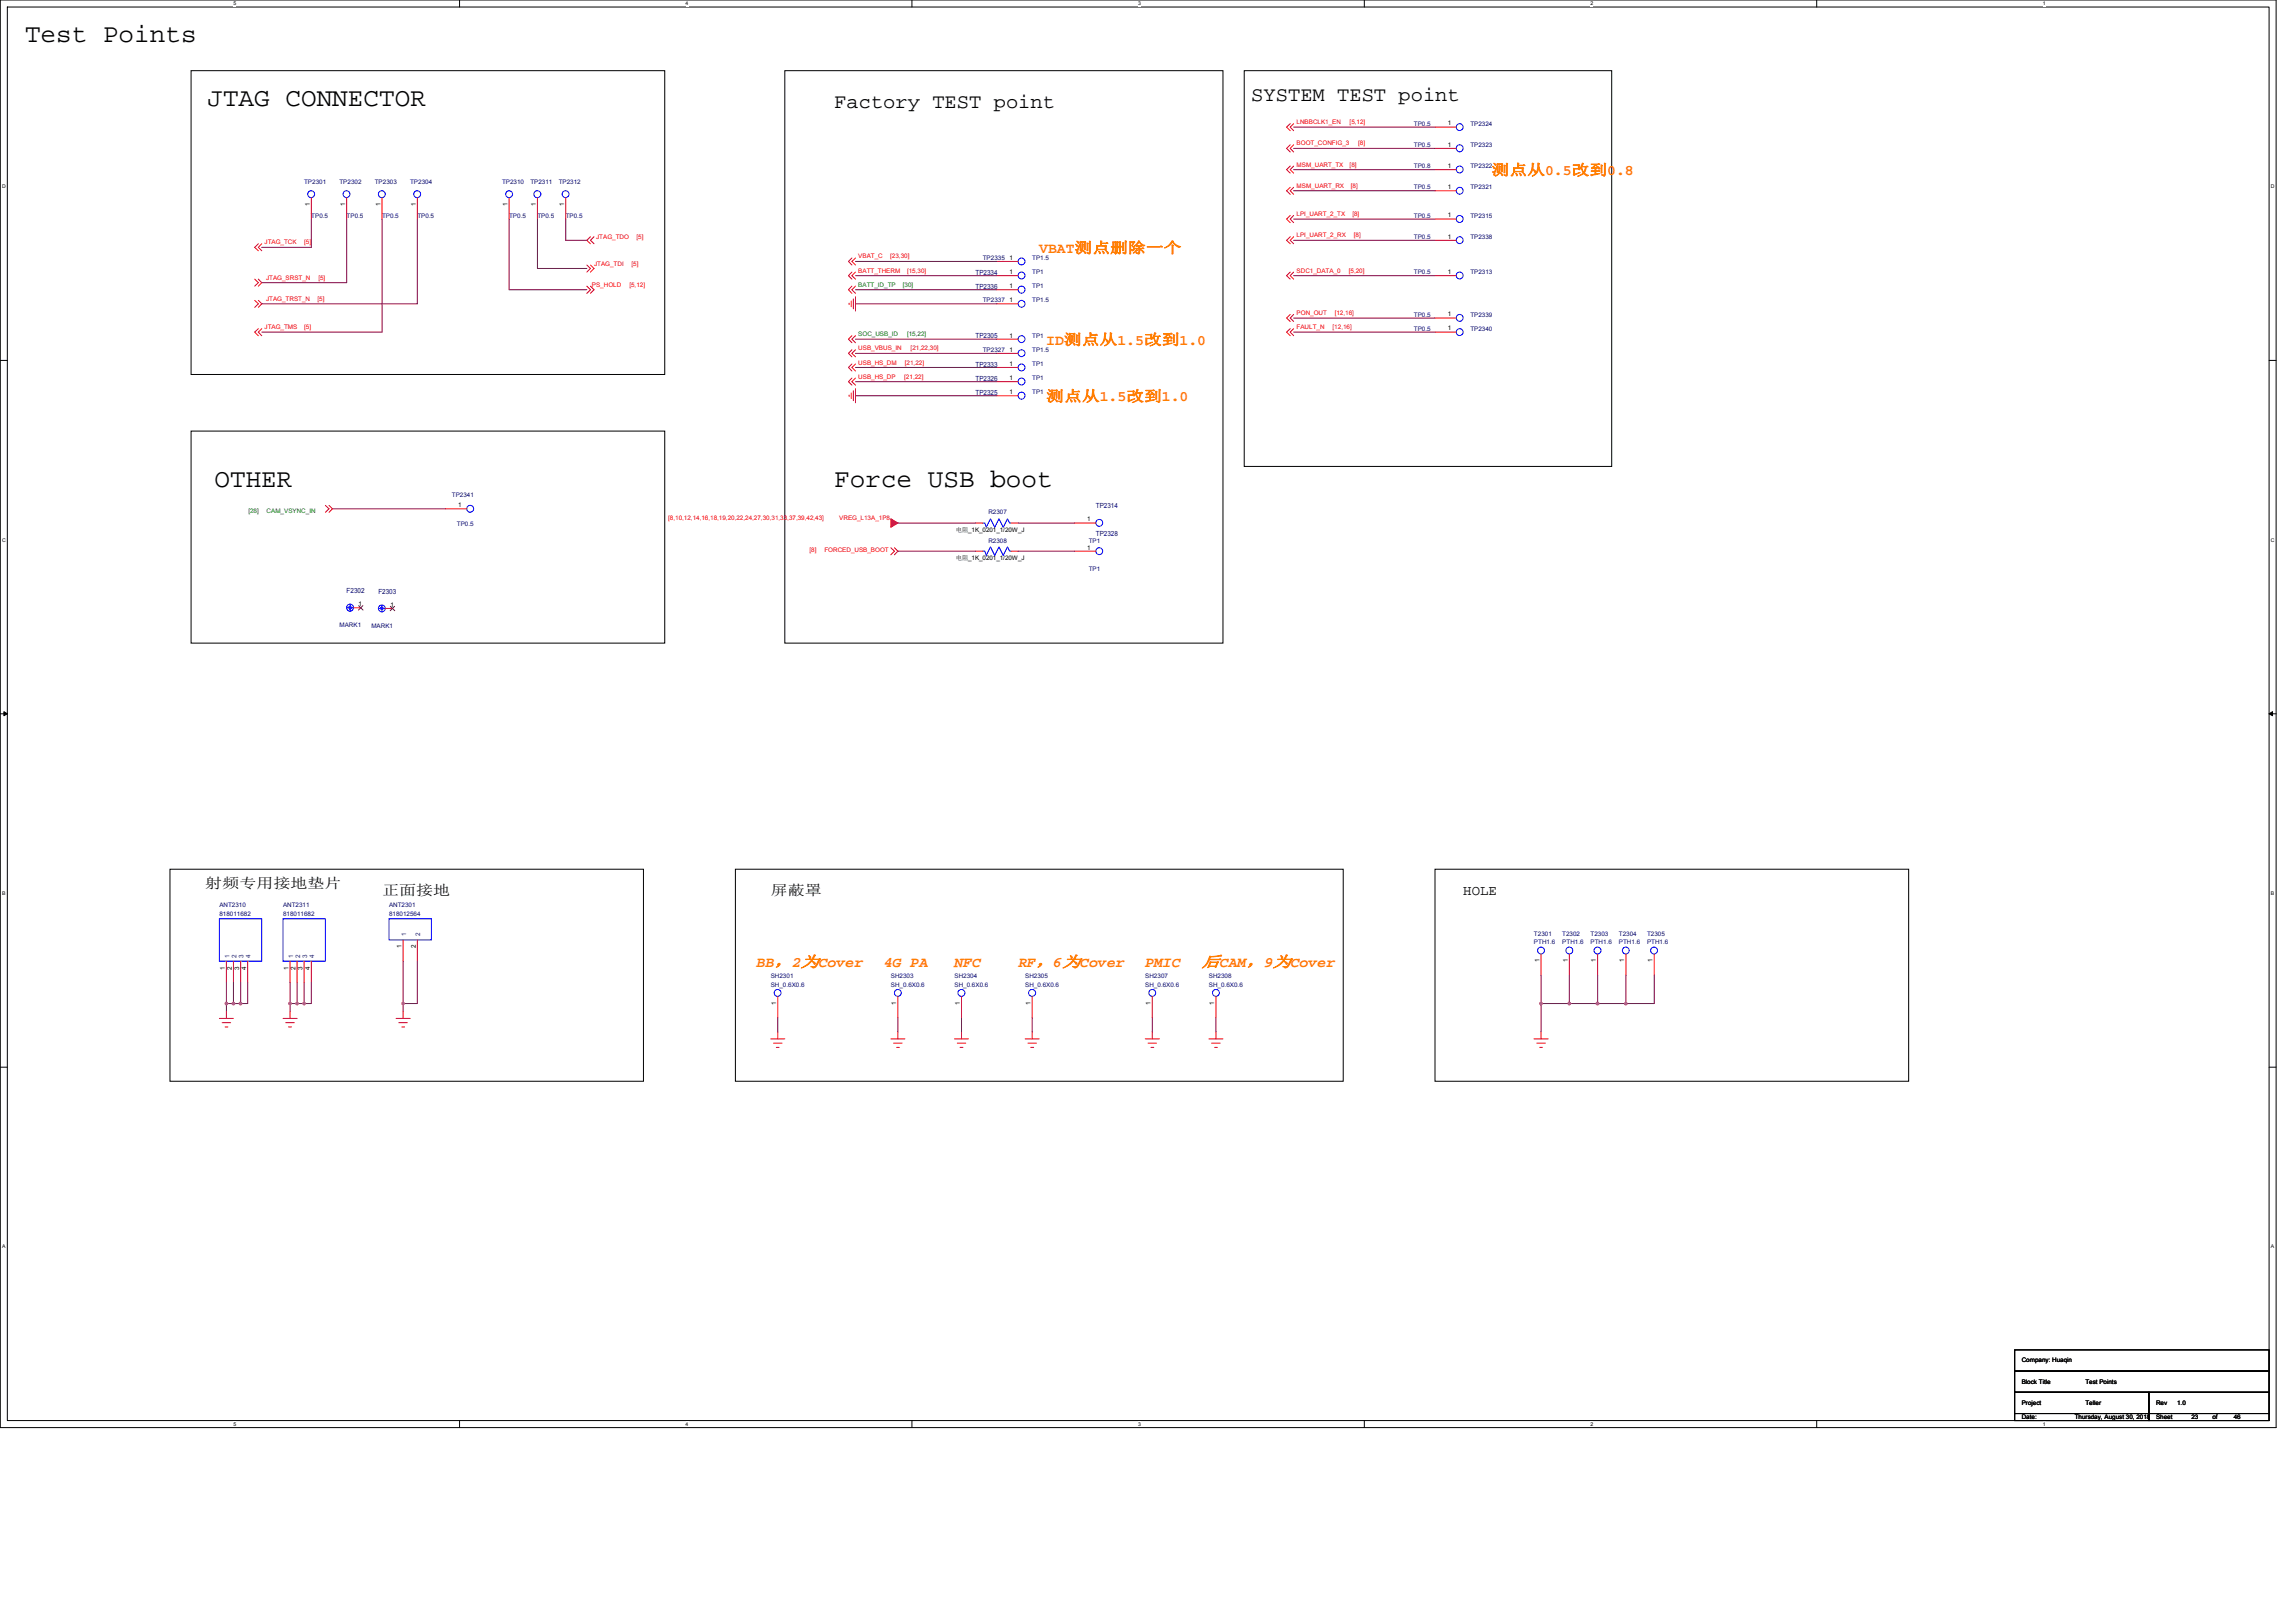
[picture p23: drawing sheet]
<svg xmlns="http://www.w3.org/2000/svg" width="297mm" height="210mm" viewBox="0 0 297 210" stroke-linecap="round" stroke-linejoin="round" font-family="sans-serif">
<defs><g id="words">
<g font-size="3.4">
<text x="3.2" y="5.4">Test Points</text>
<text x="26.8" y="13.7">JTAG CONNECTOR</text>
<text x="27.7" y="63">OTHER</text>
<text x="107.9" y="63">Force USB boot</text>
</g>
<g font-size="2.6">
<text x="107.9" y="14">Factory TEST point</text>
<text x="161.9" y="13.1">SYSTEM TEST point</text>
</g>
<text font-size="2.1" fill="#ff8000" x="155.5" y="125.1">后CAM，9为Cover</text>
<g font-size="1.9" fill="#ff8000">
<text x="193" y="22.6">测点从0.5改到0.8</text>
<text x="134.4" y="32.7">VBAT测点删除一个</text>
<text x="135.4" y="44.6">ID测点从1.5改到1.0</text>
<text x="135.4" y="51.9">测点从1.5改到1.0</text>
<text x="97.9" y="125.1">BB，2为Cover</text>
<text x="114.3" y="125.1">4G PA</text>
<text x="123.5" y="125.1">NFC</text>
<text x="131.7" y="125.1">RF，6为Cover</text>
<text x="148.2" y="125.1">PMIC</text>
</g>
<g font-size="1.8">
<text x="26.6" y="114.9">射频专用接地垫片</text>
<text x="49.4" y="115.8">正面接地</text>
<text x="99.7" y="115.8">屏蔽罩</text>
<text x="189.3" y="115.8">HOLE</text>
</g>
<g font-size=".9" fill="#000080">
<text x="126.2" y="35.6">TP2334</text>
<text x="126.2" y="37.4">TP2336</text>
<text x="126.2" y="43.8">TP2305</text>
<text x="126.2" y="47.5">TP2333</text>
<text x="126.2" y="51.1">TP2325</text>
<text x="126.2" y="49.3">TP2326</text>
<text x="141.8" y="65.7">TP2314</text>
<text x="141.8" y="69.4">TP2328</text>
<text x="44.8" y="76.7">F2302</text>
<text x="49" y="76.8">F2303</text>
</g>
<g font-size=".8" fill="#f00">
<text x="167.7" y="16.1">LNBBCLK1_EN</text>
<text x="174.6" y="16.1">[5,12]</text>
<text x="167.7" y="18.8">BOOT_CONFIG_3</text>
<text x="167.7" y="21.6">MSM_UART_TX</text>
<text x="174.6" y="21.6">[8]</text>
<text x="175.7" y="18.8">[8]</text>
<text x="167.7" y="24.3">MSM_UART_RX</text>
<text x="167.7" y="28">LPI_UART_2_TX</text>
<text x="174.8" y="24.3">[8]</text>
<text x="175" y="28">[8]</text>
<text x="34.2" y="31.6">JTAG_TCK</text>
<text x="39.3" y="31.6">[5]</text>
<text x="76.9" y="34.4">JTAG_TDI</text>
<text x="77.1" y="30.9">JTAG_TDO</text>
<text x="81.7" y="34.4">[5]</text>
<text x="82.3" y="30.9">[5]</text>
<text x="111" y="35.3">BATT_THERM</text>
<text x="111" y="33.4">VBAT_C</text>
<text x="115.2" y="33.4">[23,30]</text>
<text x="117.3" y="35.3">[15,30]</text>
<text x="167.7" y="30.7">LPI_UART_2_RX</text>
<text x="167.7" y="35.3">SDC1_DATA_0</text>
<text x="174.5" y="35.3">[5,20]</text>
<text x="175.2" y="30.7">[8]</text>
<text x="34.4" y="36.2">JTAG_SRST_N</text>
<text x="34.4" y="38.9">JTAG_TRST_N</text>
<text x="41.1" y="38.9">[5]</text>
<text x="41.2" y="36.2">[5]</text>
<text x="76.6" y="37.2">PS_HOLD</text>
<text x="81.4" y="37.2">[5,12]</text>
<text x="167.7" y="40.8">PON_OUT</text>
<text x="172.7" y="40.8">[12,16]</text>
<text x="34.2" y="42.6">JTAG_TMS</text>
<text x="39.3" y="42.6">[5]</text>
<text x="111" y="45.3">USB_VBUS_IN</text>
<text x="111" y="47.2">USB_HS_DM</text>
<text x="117.1" y="47.2">[21,22]</text>
<text x="117.8" y="45.3">[21,22,30]</text>
<text x="167.7" y="42.6">FAULT_N</text>
<text x="172.4" y="42.6">[12,16]</text>
<text x="111" y="49">USB_HS_DP</text>
<text x="117" y="49">[21,22]</text>
<text x="86.4" y="67.3">[8,10,12,14,16,18,19,20,22,24,27,30,31,33,37,39,42,43]</text>
<text x="104.7" y="71.5">[8]</text>
<text x="106.7" y="71.5">FORCED_USB_BOOT</text>
<text x="108.6" y="67.3">VREG_L13A_1P8</text>
</g>
<g font-size=".8" fill="#000080">
<text x="182.9" y="16.3">TP0.5</text>
<text x="190.2" y="16.3">TP2324</text>
<text x="39.3" y="23.7">TP2301</text>
<text x="43.9" y="23.7">TP2302</text>
<text x="48.5" y="23.7">TP2303</text>
<text x="53.1" y="23.7">TP2304</text>
<text x="65" y="23.7">TP2310</text>
<text x="68.6" y="23.7">TP2311</text>
<text x="72.3" y="23.7">TP2312</text>
<text x="182.9" y="19">TP0.5</text>
<text x="182.9" y="21.7">TP0.8</text>
<text x="190.2" y="19">TP2323</text>
<text x="190.2" y="21.7">TP2322</text>
<text x="40.3" y="28.2">TP0.5</text>
<text x="44.8" y="28.2">TP0.5</text>
<text x="49.4" y="28.2">TP0.5</text>
<text x="54" y="28.2">TP0.5</text>
<text x="65.9" y="28.2">TP0.5</text>
<text x="69.5" y="28.2">TP0.5</text>
<text x="73.2" y="28.2">TP0.5</text>
<text x="182.9" y="24.5">TP0.5</text>
<text x="182.9" y="28.2">TP0.5</text>
<text x="190.2" y="24.5">TP2321</text>
<text x="190.2" y="28.2">TP2315</text>
<text x="127.1" y="33.6">TP2335</text>
<text x="133.5" y="33.6">TP1.5</text>
<text x="133.5" y="35.5">TP1</text>
<text x="182.9" y="30.9">TP0.5</text>
<text x="182.9" y="35.5">TP0.5</text>
<text x="190.2" y="30.9">TP2338</text>
<text x="190.2" y="35.5">TP2313</text>
<text x="127.1" y="39.1">TP2337</text>
<text x="133.5" y="39.1">TP1.5</text>
<text x="133.5" y="37.3">TP1</text>
<text x="182.9" y="41">TP0.5</text>
<text x="190.2" y="41">TP2339</text>
<text x="127.1" y="45.5">TP2327</text>
<text x="133.5" y="45.5">TP1.5</text>
<text x="133.5" y="43.7">TP1</text>
<text x="133.5" y="47.3">TP1</text>
<text x="182.9" y="42.8">TP0.5</text>
<text x="190.2" y="42.8">TP2340</text>
<text x="133.5" y="51">TP1</text>
<text x="133.5" y="49.2">TP1</text>
<text x="58.5" y="64.3">TP2341</text>
<text x="59.1" y="68">TP0.5</text>
<text x="127.9" y="70.2">R2308</text>
<text x="127.9" y="66.5">R2307</text>
<text x="140.9" y="70.2">TP1</text>
<text x="140.9" y="73.9">TP1</text>
<text x="43.9" y="81.2">MARK1</text>
<text x="48" y="81.3">MARK1</text>
<text x="28.4" y="117.4">ANT2310</text>
<text x="28.4" y="118.5">818011682</text>
<text x="36.6" y="117.4">ANT2311</text>
<text x="36.6" y="118.5">818011682</text>
<text x="50.3" y="117.4">ANT2301</text>
<text x="50.3" y="118.5">818012564</text>
<text x="198.5" y="121.1">T2301</text>
<text x="198.5" y="122.2">PTH1.6</text>
<text x="202.1" y="121.1">T2302</text>
<text x="202.1" y="122.2">PTH1.6</text>
<text x="205.8" y="121.1">T2303</text>
<text x="205.8" y="122.2">PTH1.6</text>
<text x="209.4" y="121.1">T2304</text>
<text x="209.4" y="122.2">PTH1.6</text>
<text x="213.1" y="121.1">T2305</text>
<text x="213.1" y="122.2">PTH1.6</text>
<text x="99.7" y="126.5">SH2301</text>
<text x="99.7" y="127.6">SH_0.6X0.6</text>
<text x="115.2" y="126.5">SH2303</text>
<text x="115.2" y="127.6">SH_0.6X0.6</text>
<text x="123.5" y="126.5">SH2304</text>
<text x="123.5" y="127.6">SH_0.6X0.6</text>
<text x="132.6" y="126.5">SH2305</text>
<text x="132.6" y="127.6">SH_0.6X0.6</text>
<text x="148.2" y="126.5">SH2307</text>
<text x="148.2" y="127.6">SH_0.6X0.6</text>
<text x="156.4" y="126.5">SH2308</text>
<text x="156.4" y="127.6">SH_0.6X0.6</text>
</g>
<g font-size=".8">
<text x="187.3" y="16.2">1</text>
<text x="187.3" y="19">1</text>
<text x="187.3" y="21.7">1</text>
<text x="40.1" y="26.7" transform="rotate(-90 40.1 26.7)">1</text>
<text x="44.6" y="26.7" transform="rotate(-90 44.6 26.7)">1</text>
<text x="49.2" y="26.7" transform="rotate(-90 49.2 26.7)">1</text>
<text x="53.8" y="26.7" transform="rotate(-90 53.8 26.7)">1</text>
<text x="65.7" y="26.7" transform="rotate(-90 65.7 26.7)">1</text>
<text x="69.3" y="26.7" transform="rotate(-90 69.3 26.7)">1</text>
<text x="73" y="26.7" transform="rotate(-90 73 26.7)">1</text>
<text x="187.3" y="24.5">1</text>
<text x="187.3" y="28.1">1</text>
<text x="130.6" y="35.5">1</text>
<text x="130.6" y="33.6">1</text>
<text x="187.3" y="30.9">1</text>
<text x="187.3" y="35.5">1</text>
<text x="130.6" y="39.1">1</text>
<text x="130.6" y="37.3">1</text>
<text x="187.3" y="40.9">1</text>
<text x="130.6" y="43.7">1</text>
<text x="130.6" y="47.3">1</text>
<text x="130.6" y="45.5">1</text>
<text x="187.3" y="42.8">1</text>
<text x="130.6" y="51">1</text>
<text x="130.6" y="49.2">1</text>
<text x="59.3" y="65.6">1</text>
<text x="123.7" y="68.8">电阻_1K_0201_1/20W_J</text>
<text x="140.7" y="67.5">1</text>
<text x="140.7" y="71.1">1</text>
<text x="123.7" y="72.5">电阻_1K_0201_1/20W_J</text>
<text x="46.4" y="78.4">1</text>
<text x="50.5" y="78.5">1</text>
<text x="29.1" y="125.4" transform="rotate(-90 29.1 125.4)">1</text>
<text x="30" y="125.4" transform="rotate(-90 30 125.4)">2</text>
<text x="30.9" y="125.4" transform="rotate(-90 30.9 125.4)">3</text>
<text x="31.8" y="125.4" transform="rotate(-90 31.8 125.4)">4</text>
<text x="37.3" y="125.4" transform="rotate(-90 37.3 125.4)">1</text>
<text x="38.2" y="125.4" transform="rotate(-90 38.2 125.4)">2</text>
<text x="39.1" y="125.4" transform="rotate(-90 39.1 125.4)">3</text>
<text x="40.1" y="125.4" transform="rotate(-90 40.1 125.4)">4</text>
<text x="51.9" y="122.7" transform="rotate(-90 51.9 122.7)">1</text>
<text x="53.8" y="122.7" transform="rotate(-90 53.8 122.7)">2</text>
<text x="199.2" y="124.5" transform="rotate(-90 199.2 124.5)">1</text>
<text x="202.8" y="124.5" transform="rotate(-90 202.8 124.5)">1</text>
<text x="206.5" y="124.5" transform="rotate(-90 206.5 124.5)">1</text>
<text x="210.1" y="124.5" transform="rotate(-90 210.1 124.5)">1</text>
<text x="213.8" y="124.5" transform="rotate(-90 213.8 124.5)">1</text>
<text x="100.4" y="130" transform="rotate(-90 100.4 130)">1</text>
<text x="115.9" y="130" transform="rotate(-90 115.9 130)">1</text>
<text x="124.2" y="130" transform="rotate(-90 124.2 130)">1</text>
<text x="133.3" y="130" transform="rotate(-90 133.3 130)">1</text>
<text x="148.9" y="130" transform="rotate(-90 148.9 130)">1</text>
<text x="157.1" y="130" transform="rotate(-90 157.1 130)">1</text>
<text x="261.6" y="179">Block Title</text>
<text x="261.6" y="176.3">Company: Huaqin</text>
<text x="269.8" y="179">Test Points</text>
<text x="261.6" y="181.8">Project</text>
<text x="261.6" y="183.6">Date:</text>
<text x="268.4" y="183.6">Thursday, August 30, 2018</text>
<text x="269.8" y="181.8">Teller</text>
<text x="278.9" y="181.8">Rev</text>
<text x="278.9" y="183.6">Sheet</text>
<text x="281.7" y="181.8">1.0</text>
<text x="283.5" y="183.6">23</text>
<text x="286.2" y="183.6">of</text>
<text x="289" y="183.6">46</text>
</g>
<g font-size=".8" fill="#008000">
<text x="111" y="37.1">BATT_ID_TP</text>
<text x="116.8" y="37.1">[30]</text>
<text x="111" y="43.5">SOC_USB_ID</text>
<text x="117.3" y="43.5">[15,22]</text>
<text x="32.1" y="66.4">[28]</text>
<text x="34.5" y="66.4">CAM_VSYNC_IN</text>
</g>
<g font-size=".8" fill="#004080">
<text x="29.7" y="123.9" transform="rotate(-90 29.7 123.9)">1</text>
<text x="30.6" y="123.9" transform="rotate(-90 30.6 123.9)">2</text>
<text x="31.5" y="123.9" transform="rotate(-90 31.5 123.9)">3</text>
<text x="32.4" y="123.9" transform="rotate(-90 32.4 123.9)">4</text>
<text x="37.9" y="123.9" transform="rotate(-90 37.9 123.9)">1</text>
<text x="38.8" y="123.9" transform="rotate(-90 38.8 123.9)">2</text>
<text x="39.7" y="123.9" transform="rotate(-90 39.7 123.9)">3</text>
<text x="40.7" y="123.9" transform="rotate(-90 40.7 123.9)">4</text>
<text x="52.5" y="121.1" transform="rotate(-90 52.5 121.1)">1</text>
<text x="54.4" y="121.1" transform="rotate(-90 54.4 121.1)">2</text>
</g>
<g font-size=".7">
<text x="30.2" y=".7">5</text>
<text x="88.7" y=".7">4</text>
<text x="147.2" y=".7">3</text>
<text x="205.8" y=".7">2</text>
<text x="264.3" y=".7">1</text>
<text x=".3" y="24.4">D</text>
<text x="293.8" y="24.4">D</text>
<text x=".3" y="70.1">C</text>
<text x="293.8" y="70.1">C</text>
<text x=".3" y="115.8">B</text>
<text x="293.8" y="115.8">B</text>
<text x=".3" y="161.5">A</text>
<text x="293.8" y="161.5">A</text>
<text x="30.2" y="184.5">5</text>
<text x="88.7" y="184.5">4</text>
<text x="147.2" y="184.5">3</text>
<text x="205.8" y="184.5">2</text>
<text x="264.3" y="184.5">1</text>
</g>
</g></defs>
<path d="M0 0h294.5v184.7h-294.5zM.9 .9h292.7v182.9h-292.7z" fill="none" stroke="#000" stroke-width=".13"/>
<g fill="#fff">
<path d="M30.2 .1h.4v.7h-.4z"/>
<path d="M30.2 183.9h.4v.7h-.4z"/>
</g>
<path d="M59.5 0v.9M59.5 183.8v.9" fill="none" stroke="#000" stroke-width=".13"/>
<g fill="#fff">
<path d="M88.7 .1h.4v.7h-.4z"/>
<path d="M88.7 183.9h.4v.7h-.4z"/>
</g>
<path d="M118 0v.9M118 183.8v.9" fill="none" stroke="#000" stroke-width=".13"/>
<g fill="#fff">
<path d="M147.2 .1h.4v.7h-.4z"/>
<path d="M147.2 183.9h.4v.7h-.4z"/>
</g>
<path d="M176.5 0v.9M176.5 183.8v.9" fill="none" stroke="#000" stroke-width=".13"/>
<g fill="#fff">
<path d="M205.8 .1h.3v.7h-.3z"/>
<path d="M205.8 183.9h.3v.7h-.3z"/>
</g>
<path d="M235 0v.9M235 183.8v.9" fill="none" stroke="#000" stroke-width=".13"/>
<g fill="#fff">
<path d="M264.3 .1h.3v.7h-.3z"/>
<path d="M264.3 183.9h.3v.7h-.3z"/>
<path d="M.3 23.8h.4v.7h-.4z"/>
<path d="M293.8 23.8h.5v.7h-.5z"/>
<path d="M.3 69.5h.4v.7h-.4z"/>
<path d="M293.8 69.5h.5v.7h-.5z"/>
</g>
<path d="M0 46.6h.9M293.6 46.6h.9" fill="none" stroke="#000" stroke-width=".13"/>
<g fill="#fff">
<path d="M.3 115.2h.4v.8h-.4z"/>
<path d="M293.8 115.2h.4v.8h-.4z"/>
</g>
<path d="M0 92.4h.9M293.6 92.4h.9" fill="none" stroke="#000" stroke-width=".13"/>
<path d="M.5 92.1l.4 .3-.4 .2zM293.6 92.4l.4-.3v.5z" fill="#000" stroke="#000" stroke-width=".13"/>
<g fill="#fff">
<path d="M.3 160.9h.4v.8h-.4z"/>
<path d="M293.8 160.9h.4v.8h-.4z"/>
</g>
<g fill="none" stroke="#000" stroke-width=".13">
<path d="M24.7 9.1h61.3v39.4h-61.3zM101.5 9.1h56.7v74.1h-56.7zM161 9.1h47.5v51.2h-47.5zM24.7 55.8h61.3v27.4h-61.3zM22 112.5h61.2v27.4h-61.2zM95.1 112.5h78.7v27.4h-78.7zM185.6 112.5h61.3v27.4h-61.3zM0 138.1h.9M293.6 138.1h.9M260.6 174.6h33v2.8h-33zM260.6 177.4h33v2.7h-33zM260.6 180.1h17.4v2.8h-17.4z"/>
<path d="M260.6 182.9h17.4v.9h-17.4zM278 182.9h15.6v.9h-15.6zM278 180.1h15.6v2.8h-15.6z"/>
</g>
<g fill="none" stroke="#f00" stroke-width=".13">
<path d="M166.9 16l-.4 .4 .4 .5M166.9 18.7l-.4 .5 .4 .5M167.4 16l-.5 .4 .5 .5M167.4 18.7l-.5 .5 .5 .5M185.6 19.2h2.8M185.6 16.4h2.8M33 36.1l.4 .5-.4 .4M33 38.9l.4 .4-.4 .5M33.4 31.5l-.4 .5 .4 .4M33.4 36.1l.5 .5-.5 .4M33.4 38.9l.5 .4-.5 .5M33.9 31.5l-.5 .5 .5 .4"/>
<path d="M40.3 25.6v2.7M44.8 25.6v2.7M49.4 25.6v2.7M54 25.6v2.7M65.9 25.6v2.7M69.5 25.6v2.7M73.2 25.6v2.7M75.9 37l.5 .5-.5 .5M75.9 34.3l.5 .4-.5 .5M76.4 37l.5 .5-.5 .5M76.4 34.3l.5 .4-.5 .5M76.4 30.6l-.5 .5 .5 .4"/>
<path d="M76.9 30.6l-.5 .5 .5 .4M109.9 39.2v.2M110.1 38.9v.8M110.2 35.2l-.4 .5 .4 .4M110.2 37l-.4 .5 .4 .5M110.2 33.4l-.4 .4 .4 .5M110.4 38.7v1.3M110.7 38.4v1.8M110.7 35.2l-.5 .5 .5 .4M110.7 37l-.5 .5 .5 .5M110.7 33.4l-.5 .4 .5 .5M129 35.7h2.7"/>
<path d="M129 39.3h2.7M129 37.5h2.7M129 33.8h2.7M166.9 21.5l-.4 .4 .4 .5M166.9 24.2l-.4 .5 .4 .4M166.9 27.9l-.4 .4 .4 .5M166.9 30.6l-.4 .5 .4 .4M166.9 35.2l-.4 .5 .4 .4M167.4 21.5l-.5 .4 .5 .5M167.4 24.2l-.5 .5 .5 .4M167.4 27.9l-.5 .4 .5 .5M167.4 30.6l-.5 .5 .5 .4"/>
<path d="M167.4 35.2l-.5 .5 .5 .4M185.6 24.7h2.8M185.6 28.3h2.8M185.6 31.1h2.8M185.6 35.7h2.8M185.6 21.9h2.8M33.4 42.5l-.4 .5 .4 .4M33.9 42.5l-.5 .5 .5 .4M109.9 51.1v.2M110.1 50.8v.8M110.2 45.3l-.4 .4 .4 .5M110.2 48.9l-.4 .5 .4 .4"/>
<path d="M110.2 47.1l-.4 .4 .4 .5M110.2 43.4l-.4 .5 .4 .4M110.4 50.6v1.2M110.7 50.3v1.8M110.7 45.3l-.5 .4 .5 .5M110.7 48.9l-.5 .5 .5 .4M110.7 47.1l-.5 .4 .5 .5M110.7 43.4l-.5 .5 .5 .4M129 43.9h2.7M129 47.5h2.7M129 45.7h2.7M129 51.2h2.7"/>
<path d="M129 49.4h2.7M166.9 40.7l-.4 .4 .4 .5M166.9 42.5l-.4 .5 .4 .4M167.4 40.7l-.5 .4 .5 .5M167.4 42.5l-.5 .5 .5 .4M185.6 41.1h2.8M185.6 43h2.8M42.1 65.4l.5 .4-.5 .5M42.6 65.4l.4 .4-.4 .5M45.8 78.6h.9M49.9 78.7h.9M57.6 65.8h2.8"/>
<path d="M115.2 70.9l.5 .4-.5 .5M115.7 70.9l.5 .4-.5 .5M126.2 71.3h.9M126.2 67.7h.9M130.8 71.3h.9M130.8 67.7h.9M139 67.7h2.8M139 71.3h2.8M28.4 131.8h1.8M28.7 132.3h1.1M29.1 132.9h.4M29.3 124.4v2.7"/>
<path d="M29.3 130.9v.9M30.2 124.4v2.7M31.1 124.4v2.7M32 124.4v2.7M36.6 131.8h1.8M37 132.3h1.1M37.3 132.9h.4M37.5 130.9v.9M37.5 124.4v2.7M38.4 124.4v2.7M39.3 124.4v2.7M40.3 124.4v2.7"/>
<path d="M51.2 131.8h1.9M51.6 132.3h1.1M52 132.9h.3M52.2 130.9v.9M52.2 121.6v2.8M54 121.6v2.8M99.7 134.4h1.8M100.1 135h1.1M100.4 135.5h.4M100.6 133.5v.9M100.6 128.9v2.8M115.2 134.4h1.9"/>
<path d="M115.6 135h1.1M116 135.5h.3M116.2 133.5v.9M116.2 128.9v2.8M123.5 134.4h1.8M123.8 135h1.1M124.2 135.5h.4M124.4 133.5v.9M124.4 128.9v2.8M132.6 134.4h1.8M133 135h1.1M133.3 135.5h.4"/>
<path d="M133.5 133.5v.9M133.5 128.9v2.8M148.2 134.4h1.8M148.5 135h1.1M148.9 135.5h.4M149.1 133.5v.9M149.1 128.9v2.8M156.4 134.4h1.8M156.8 135h1.1M157.1 135.5h.4M157.3 133.5v.9M157.3 128.9v2.8"/>
<path d="M198.5 134.4h1.8M198.8 135h1.1M199.2 135.5h.4M199.4 123.4v2.8M199.4 133.5v.9M203 123.4v2.8M206.7 123.4v2.8M210.4 123.4v2.8M214 123.4v2.8"/>
</g>
<path d="M115.2 67.1l1 .6-1 .5z" fill-rule="evenodd" fill="#f00" stroke="#f00" stroke-width=".13"/>
<g fill="none" stroke="#00f" stroke-width=".13">
<path d="M188.4 19.2h.1M188.4 16.4h.1M40.3 25.6h.1M44.8 25.6h.1M49.4 25.6h.1M54 25.6h.1M65.9 25.6h.1M69.5 25.6h.1M73.2 25.6h.1M131.7 35.7h.1M131.7 39.3h.1M131.7 37.5h.1"/>
<path d="M131.7 33.8h.1M188.4 24.7h.1M188.4 28.3h.1M188.4 31.1h.1M188.4 35.7h.1M188.4 21.9h.1M131.7 43.9h.1M131.7 47.5h.1M131.7 45.7h.1M131.7 51.2h.1M131.7 49.4h.1M188.4 41.1h.1"/>
<path d="M188.4 43h.1M44.8 78.6h1M45.2 78.5h.2v.2h-.2zM45.3 78.2v.9M49 78.7h.9M49.4 78.3v.9M60.4 65.8h.1M127.1 71.3h.1M127.1 71.3h.3l.2 .6 .5-1.1 .6 1.1 .5-1.1 .6 1.1 .5-1.1 .3 .5h.2M127.1 67.7h.1M127.1 67.7h.3l.2 .5 .5-1.1 .6 1.1 .5-1.1 .6 1.1 .5-1.1 .3 .6h.2M130.8 71.3h.1"/>
<path d="M130.8 67.7h.1M141.8 67.7h.1M141.8 71.3h.1M28.4 118.9h5.5v5.5h-5.5zM36.6 118.9h5.5v5.5h-5.5zM50.3 118.9h5.5v2.7h-5.5zM100.6 128.9h.1M116.2 128.9h.1M124.4 128.9h.1M133.5 128.9h.1M149.1 128.9h.1M157.3 128.9h.1"/>
<path d="M199.4 123.4h.1M203 123.4h.1M206.7 123.4h.1M210.4 123.4h.1M214 123.4h.1"/>
<circle cx="188.8" cy="19.2" r=".45"/>
<circle cx="188.8" cy="16.4" r=".45"/>
<circle cx="40.3" cy="25.1" r=".45"/>
<circle cx="44.8" cy="25.1" r=".45"/>
<circle cx="49.4" cy="25.1" r=".45"/>
<circle cx="54" cy="25.1" r=".45"/>
<circle cx="65.9" cy="25.1" r=".45"/>
<circle cx="69.5" cy="25.1" r=".45"/>
<circle cx="73.2" cy="25.1" r=".45"/>
<circle cx="132.2" cy="37.5" r=".45"/>
<circle cx="132.2" cy="33.8" r=".45"/>
<circle cx="132.2" cy="39.3" r=".45"/>
<circle cx="132.2" cy="35.6" r=".45"/>
<circle cx="188.8" cy="28.3" r=".45"/>
<circle cx="188.8" cy="24.7" r=".45"/>
<circle cx="188.8" cy="21.9" r=".45"/>
<circle cx="188.8" cy="35.6" r=".45"/>
<circle cx="188.8" cy="31.1" r=".45"/>
<circle cx="132.2" cy="51.2" r=".45"/>
<circle cx="132.2" cy="49.4" r=".45"/>
<circle cx="132.2" cy="45.7" r=".45"/>
<circle cx="132.2" cy="43.9" r=".45"/>
<circle cx="132.2" cy="47.5" r=".45"/>
<circle cx="188.8" cy="43" r=".45"/>
<circle cx="188.8" cy="41.1" r=".45"/>
<circle cx="45.3" cy="78.6" r=".45"/>
<circle cx="49.4" cy="78.7" r=".45"/>
<circle cx="49.4" cy="78.7" r=".17"/>
<circle cx="60.8" cy="65.8" r=".45"/>
<circle cx="142.2" cy="67.6" r=".45"/>
<circle cx="142.2" cy="71.3" r=".45"/>
<circle cx="100.6" cy="128.5" r=".45"/>
<circle cx="116.2" cy="128.5" r=".45"/>
<circle cx="124.4" cy="128.5" r=".45"/>
<circle cx="133.5" cy="128.5" r=".45"/>
<circle cx="149.1" cy="128.5" r=".45"/>
<circle cx="157.3" cy="128.5" r=".45"/>
<circle cx="199.4" cy="123" r=".45"/>
<circle cx="203" cy="123" r=".45"/>
<circle cx="206.7" cy="123" r=".45"/>
<circle cx="210.3" cy="123" r=".45"/>
<circle cx="214" cy="123" r=".45"/>
</g>
<path d="M46.4 78.4l.6 .5M46.9 78.4l-.5 .5M50.5 78.4l.6 .6M51.1 78.4l-.6 .6" fill="none" stroke="#804000" stroke-width=".13"/>
<g fill="none" stroke="#800040" stroke-width=".13">
<path d="M167.4 16.4h18.2M167.4 19.2h18.2M40.3 28.3v3.7h-6.4M44.8 28.3v8.3h-10.9M49.4 28.3v14.7h-15.5M54 28.3v11h-20.1M65.9 28.3v9.2h10M69.5 28.3v6.4h6.4M73.2 28.3v2.8h2.7M110.7 37.5h18.3M110.7 33.8h18.3M110.7 35.7h18.3"/>
<path d="M110.7 39.3h18.3M167.4 21.9h18.2M167.4 24.7h18.2M167.4 28.3h18.2M167.4 31.1h18.2M167.4 35.7h18.2M110.7 43.9h18.3M110.7 47.5h18.3M110.7 45.7h18.3M110.7 49.4h18.3M110.7 51.2h18.3M167.4 41.1h18.2"/>
<path d="M167.4 43h18.2M43 65.8h14.6M116.2 67.7h10M116.2 71.3h10M131.7 67.7h7.3M131.7 71.3h7.3M29.3 127.1v2.7M29.3 129.8v1.1M29.3 129.8h.9M30.2 129.8h.9M30.2 127.1v2.7M31.1 127.1v2.7"/>
<path d="M32 127.1v2.7h-.9M37.5 127.1v3.8M37.5 129.8h.9M38.4 127.1v2.7M38.4 129.8h.9M39.3 127.1v2.7M40.3 127.1v2.7h-1M52.2 124.4v6.5M54 124.4v5.4h-1.8M100.6 131.7v1.8M116.2 131.7v1.8M124.4 131.7v1.8"/>
<path d="M133.5 131.7v1.8M149.1 131.7v1.8M157.3 131.7v1.8M199.4 129.8v3.7M199.4 129.8h3.6M199.4 126.2v3.6M203 126.2v3.6M203 129.8h3.7M206.7 126.2v3.6M206.7 129.8h3.7M210.4 126.2v3.6M214 126.2v3.6h-3.6"/>
</g>
<g fill="#f0f" stroke="#f0f" stroke-width=".13">
<path d="M206.5 129.7h.3v.3h-.3z" fill-rule="evenodd"/>
<path d="M37.4 129.7h.2v.3h-.2z" fill-rule="evenodd"/>
<path d="M206.5 129.7h.3v.3h-.3z" fill-rule="evenodd"/>
<path d="M37.4 129.7h.2v.3h-.2z" fill-rule="evenodd"/>
<circle cx="210.3" cy="129.8" r=".17"/>
<circle cx="203" cy="129.8" r=".17"/>
<circle cx="199.4" cy="129.8" r=".17"/>
<circle cx="29.3" cy="129.8" r=".17"/>
<circle cx="30.2" cy="129.8" r=".17"/>
<circle cx="31.1" cy="129.8" r=".17"/>
<circle cx="52.2" cy="129.8" r=".17"/>
<circle cx="38.4" cy="129.8" r=".17"/>
<circle cx="39.3" cy="129.8" r=".17"/>
</g>
<use href="#words"/>
</svg>
